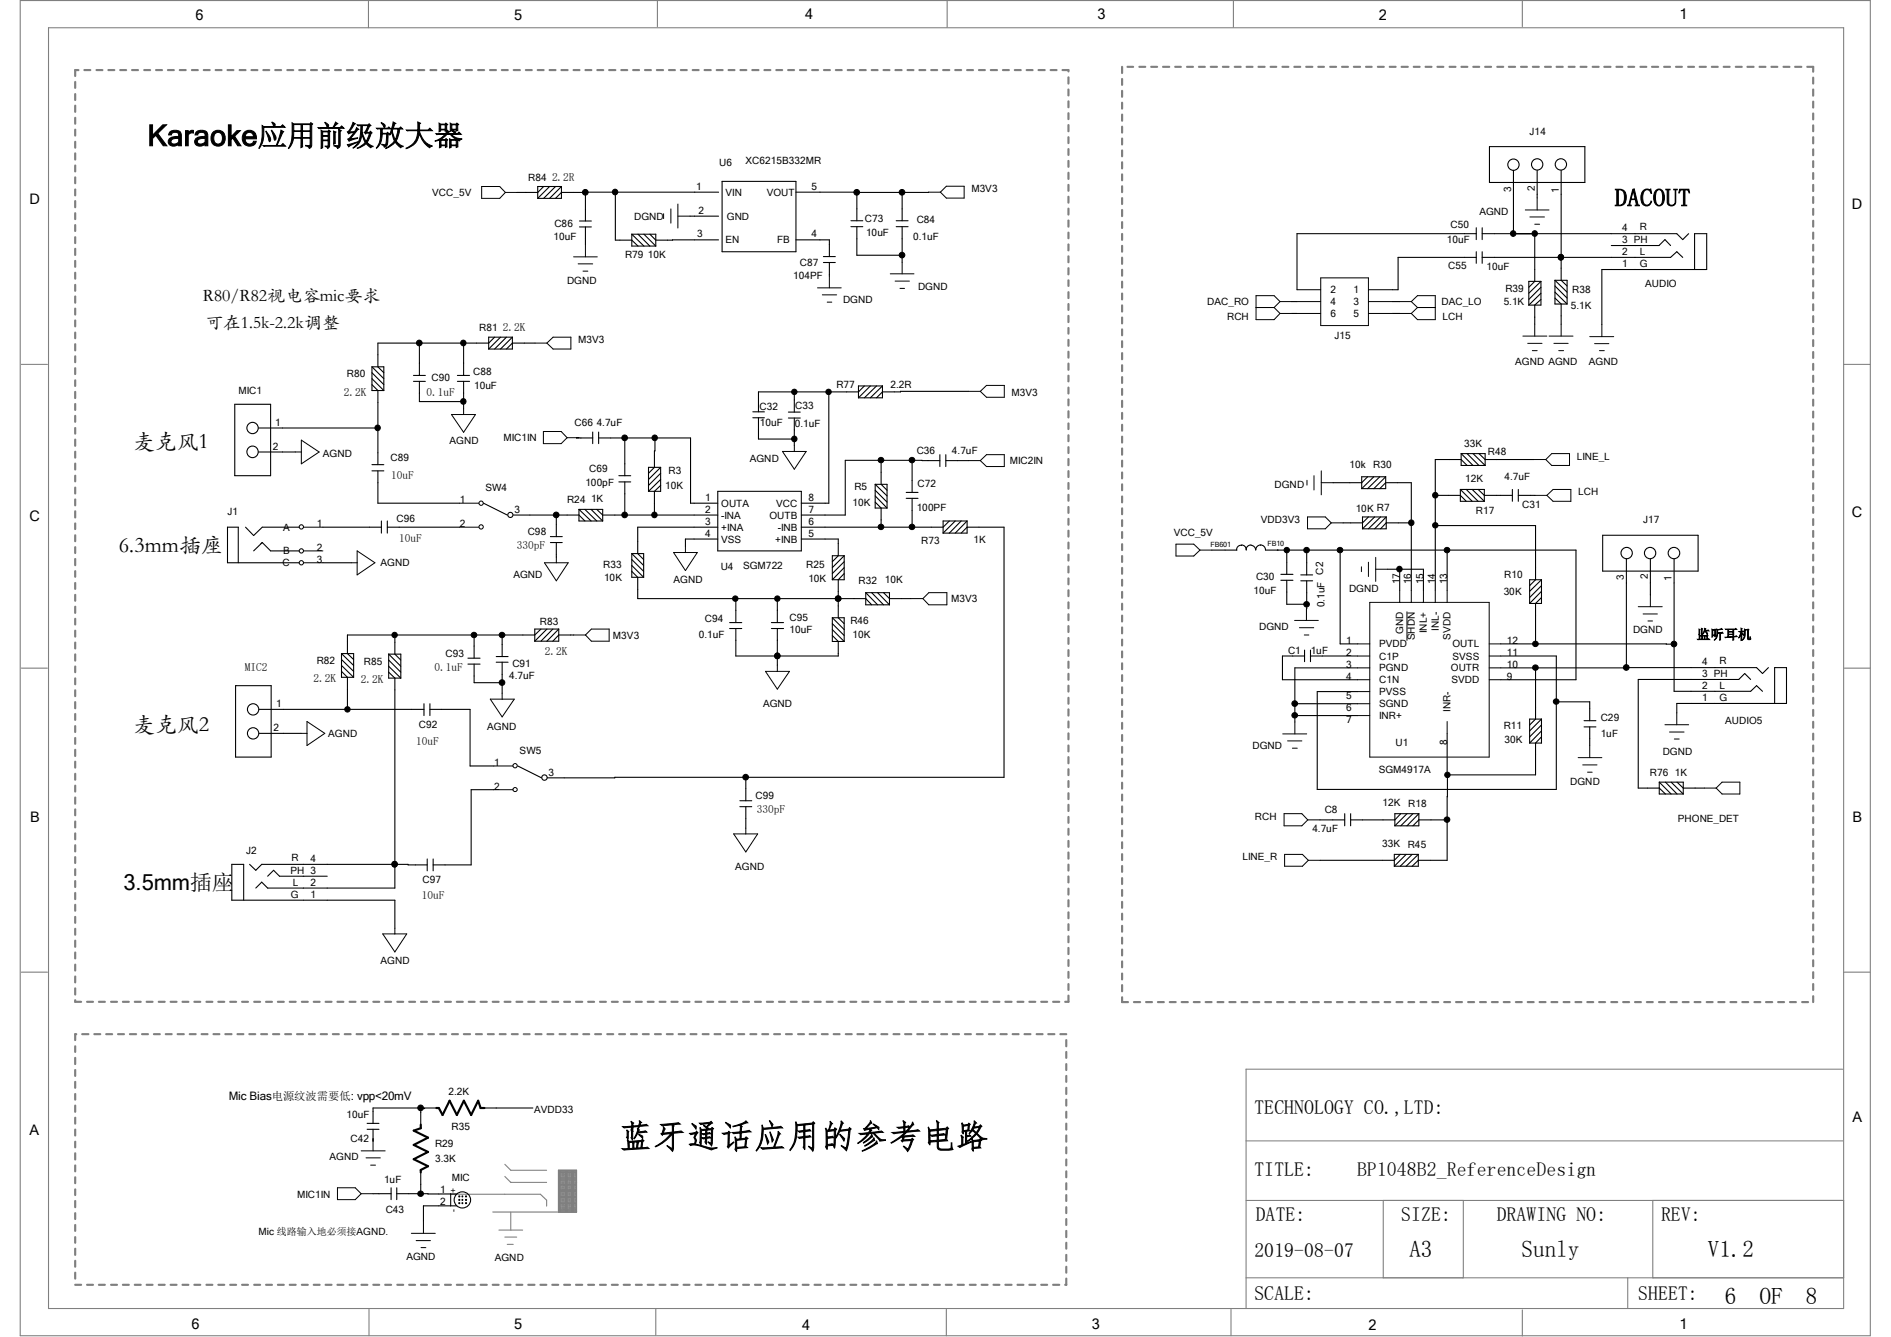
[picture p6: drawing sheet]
<svg xmlns="http://www.w3.org/2000/svg" width="297mm" height="210mm" viewBox="0 0 297 210" stroke-linecap="round" stroke-linejoin="round" font-family="sans-serif">
<defs><g id="words">
<text font-size="5.2" x="97.2" y="180.3">蓝牙通话应用的参考电路</text>
<text font-size="4.6" x="23.2" y="22.9">Karaoke应用前级放大器</text>
<text font-size="3.9" x="253.6" y="32.4">DACOUT</text>
<g font-size="3.6">
<text x="221.4" y="197.5">A3</text>
<text x="239" y="197.5">Sunly</text>
<text x="268.2" y="197.5">V1.2</text>
<text x="270.9" y="204.8">6</text>
<text x="276.3" y="204.8">OF</text>
<text x="283.6" y="204.8">8</text>
</g>
<g font-size="3.5">
<text x="20.7" y="70.4">麦克风1</text>
<text x="18.7" y="86.7">6.3mm插座</text>
<text x="20.8" y="114.8">麦克风2</text>
</g>
<text font-size="3.4" x="19.4" y="139.8">3.5mm插座</text>
<g font-size="3.1">
<text x="197" y="175">TECHNOLOGY CO.,LTD:</text>
<text x="197" y="184.8">TITLE:</text>
<text x="213.1" y="184.8">BP1048B2_ReferenceDesign</text>
<text x="197.2" y="191.7">DATE:</text>
<text x="220.1" y="191.7">SIZE:</text>
<text x="235.1" y="191.7">DRAWING NO:</text>
<text x="260.9" y="191.7">REV:</text>
<text x="197" y="197.5">2019-08-07</text>
<text x="197" y="204.3">SCALE:</text>
<text x="257.3" y="204.3">SHEET:</text>
</g>
<g font-size="2.8">
<text x="31.8" y="47.3">R80/R82视电容mic要求</text>
<text x="32.3" y="51.5">可在1.5k-2.2k调整</text>
</g>
<g font-size="2.3">
<text x="30.7" y="3.1">6</text>
<text x="80.8" y="3.1">5</text>
<text x="126.5" y="3">4</text>
<text x="172.4" y="2.9">3</text>
<text x="216.6" y="3.1">2</text>
<text x="263.8" y="2.9">1</text>
<text x="4.7" y="32.1">D</text>
<text x="290.9" y="32.8">D</text>
<text x="4.6" y="81.8">C</text>
<text x="290.9" y="81.2">C</text>
<text x="4.7" y="129">B</text>
<text x="290.9" y="129">B</text>
<text x="4.7" y="178.3">A</text>
<text x="290.9" y="176.2">A</text>
<text x="30.1" y="208.7">6</text>
<text x="80.8" y="208.7">5</text>
<text x="126" y="208.8">4</text>
<text x="171.5" y="208.7">3</text>
<text x="214.9" y="208.8">2</text>
<text x="263.8" y="208.7">1</text>
</g>
<text font-size="2.1" x="266.5" y="100.4">监听耳机</text>
<g font-size="1.8">
<text x="86.7" y="28.4">2.2R</text>
<text x="79" y="52">2.2K</text>
<text x="54" y="62.1">2.2K</text>
<text x="67" y="62.1">0.1uF</text>
<text x="61.4" y="75.2">10uF</text>
<text x="62.7" y="85.1">10uF</text>
<text x="81.2" y="86.3">330pF</text>
<text x="38.4" y="105.3">MIC2</text>
<text x="49.2" y="107.2">2.2K</text>
<text x="56.7" y="107.3">2.2K</text>
<text x="68.2" y="105.4">0.1uF</text>
<text x="85.6" y="102.9">2.2K</text>
<text x="65.4" y="117">10uF</text>
<text x="118.9" y="127.8">330pF</text>
<text x="66.3" y="141.1">10uF</text>
<text x="35.9" y="172.7">Mic Bias电源纹波需要低: vpp&lt;20mV</text>
</g>
<g font-size="1.6">
<text x="240.2" y="21.2">J14</text>
<text x="83" y="28.4">R84</text>
<text x="109.3" y="29.8">1</text>
<text x="112.9" y="26.1">U6</text>
<text x="117.1" y="25.8">XC6215B332MR</text>
<text x="127.5" y="29.8">5</text>
<text x="241" y="29.9" transform="rotate(-90 241 29.9)">2</text>
<text x="67.9" y="30.9">VCC_5V</text>
<text x="87.1" y="35.7">C86</text>
<text x="99.6" y="34.6">DGND</text>
<text x="109.7" y="33.6">2</text>
<text x="114" y="30.7">VIN</text>
<text x="114.2" y="34.5">GND</text>
<text x="120.4" y="30.7">VOUT</text>
<text x="135.8" y="34.8">C73</text>
<text x="144" y="35.1">C84</text>
<text x="152.6" y="30.2">M3V3</text>
<text x="227.8" y="35.9">C50</text>
<text x="232.4" y="33.7">AGND</text>
<text x="237.3" y="30.1" transform="rotate(-90 237.3 30.1)">3</text>
<text x="244.8" y="30.3" transform="rotate(-90 244.8 30.3)">1</text>
<text x="87" y="37.8">10uF</text>
<text x="98.2" y="40.6">R79</text>
<text x="101.8" y="40.6">10K</text>
<text x="109.5" y="37.3">3</text>
<text x="114" y="38.2">EN</text>
<text x="122" y="38.2">FB</text>
<text x="125.6" y="41.7">C87</text>
<text x="127.5" y="37.3">4</text>
<text x="136" y="37.1">10uF</text>
<text x="143.4" y="37.7">0.1uF</text>
<text x="227.2" y="38.1">10uF</text>
<text x="254.8" y="42">1</text>
<text x="254.8" y="40.1">2</text>
<text x="254.8" y="38.2">3 PH</text>
<text x="254.8" y="36.3">4</text>
<text x="257.6" y="41.9">G</text>
<text x="257.6" y="40.1">L</text>
<text x="257.6" y="36.2">R</text>
<text x="89.1" y="44.7">DGND</text>
<text x="124.6" y="43.9">104PF</text>
<text x="132.4" y="47.7">DGND</text>
<text x="144.2" y="45.5">DGND</text>
<text x="189.6" y="47.9">DAC_RO</text>
<text x="209" y="46.1">2</text>
<text x="209" y="47.9">4</text>
<text x="212.6" y="46.1">1</text>
<text x="212.6" y="47.9">3</text>
<text x="226.4" y="47.9">DAC_LO</text>
<text x="227.5" y="42.2">C55</text>
<text x="233.5" y="42.4">10uF</text>
<text x="236.2" y="48">5.1K</text>
<text x="236.4" y="45.8">R39</text>
<text x="246.9" y="46">R38</text>
<text x="258.4" y="45.1">AUDIO</text>
<text x="75.3" y="52">R81</text>
<text x="90.8" y="53.9">M3V3</text>
<text x="192.7" y="50.2">RCH</text>
<text x="209" y="49.8">6</text>
<text x="209.6" y="53.2">J15</text>
<text x="212.6" y="49.8">5</text>
<text x="226.6" y="50.2">LCH</text>
<text x="246.7" y="48.6">5.1K</text>
<text x="54.5" y="59.3">R80</text>
<text x="67.8" y="59.9">C90</text>
<text x="74.3" y="59">C88</text>
<text x="238" y="57.3">AGND AGND</text>
<text x="249.6" y="57.4">AGND</text>
<text x="37.5" y="61.8">MIC1</text>
<text x="74.5" y="61">10uF</text>
<text x="119.3" y="64.3">C32</text>
<text x="124.9" y="64.3">C33</text>
<text x="131.4" y="60.9">R77</text>
<text x="139.9" y="60.9">2.2R</text>
<text x="158.9" y="62.2">M3V3</text>
<text x="42.8" y="70.6">2</text>
<text x="43.2" y="66.8">1</text>
<text x="50.7" y="71.7">AGND</text>
<text x="70.6" y="69.7">AGND</text>
<text x="79.1" y="69.3">MIC1IN</text>
<text x="90.3" y="66.9">C66</text>
<text x="93.7" y="66.9">4.7uF</text>
<text x="119.3" y="67">10uF</text>
<text x="124.8" y="67.1">0.1uF</text>
<text x="144" y="71.3">C36</text>
<text x="149.5" y="71.3">4.7uF</text>
<text x="230" y="70.3">33K</text>
<text x="233.7" y="71.4">R48</text>
<text x="61.3" y="72.5">C89</text>
<text x="76.2" y="77.2">SW4</text>
<text x="91.9" y="76.4">100pF</text>
<text x="92.5" y="74.2">C69</text>
<text x="104.5" y="76.8">10K</text>
<text x="105" y="74.4">R3</text>
<text x="117.8" y="72.6">AGND</text>
<text x="134.2" y="77">R5</text>
<text x="144.1" y="76.5">C72</text>
<text x="158.6" y="72.9">MIC2IN</text>
<text x="200.2" y="76.6">DGND</text>
<text x="212" y="73.5">10k</text>
<text x="215.7" y="73.4">R30</text>
<text x="230.1" y="75.7">12K</text>
<text x="236.3" y="75.4">4.7uF</text>
<text x="247.6" y="72.2">LINE_L</text>
<text x="247.9" y="77.8">LCH</text>
<text x="35.7" y="80.9">J1</text>
<text x="44.4" y="83.4">A</text>
<text x="49.8" y="82.8">1</text>
<text x="62.3" y="81.9">C96</text>
<text x="72.2" y="79">1</text>
<text x="72.2" y="82.8">2</text>
<text x="80.8" y="80.6">3</text>
<text x="89.1" y="79">R24</text>
<text x="92.8" y="78.9">1K</text>
<text x="110.7" y="78.7">1</text>
<text x="110.7" y="80.6">2</text>
<text x="110.7" y="82.4">3</text>
<text x="113.3" y="79.6">OUTA</text>
<text x="113.3" y="81.4">-INA</text>
<text x="113.3" y="83.4">+INA</text>
<text x="120.9" y="81.4">OUTB</text>
<text x="121.9" y="79.6">VCC</text>
<text x="122.2" y="83.4">-INB</text>
<text x="127" y="82.4">6</text>
<text x="127" y="80.6">7</text>
<text x="127" y="78.7">8</text>
<text x="133.9" y="79.4">10K</text>
<text x="144" y="80.3">100PF</text>
<text x="198" y="82.1">VDD3V3</text>
<text x="212.9" y="80.3">10K R7</text>
<text x="231.8" y="80.7">R17</text>
<text x="239.1" y="79.8">C31</text>
<text x="258.1" y="82.2">J17</text>
<text x="44.4" y="88.9">C</text>
<text x="44.4" y="87.1">B</text>
<text x="49.8" y="86.5">2</text>
<text x="49.8" y="88.4">3</text>
<text x="59.8" y="88.9">AGND</text>
<text x="82.9" y="84">C98</text>
<text x="94.7" y="89.2">R33</text>
<text x="110.7" y="84.3">4</text>
<text x="113.2" y="89.5">U4</text>
<text x="113.3" y="85.2">VSS</text>
<text x="116.7" y="89.4">SGM722</text>
<text x="121.7" y="85.2">+INB</text>
<text x="126.6" y="89.2">R25</text>
<text x="127" y="84.3">5</text>
<text x="144.7" y="85.4">R73</text>
<text x="152.9" y="85.3">1K</text>
<text x="184.4" y="84.2">VCC_5V</text>
<text x="80.6" y="90.8">AGND</text>
<text x="94.9" y="91.3">10K</text>
<text x="105.8" y="91.5">AGND</text>
<text x="127" y="91.4">10K</text>
<text x="134.8" y="91.8">R32</text>
<text x="139" y="91.6">10K</text>
<text x="149.4" y="94.6">M3V3</text>
<text x="196.9" y="93.3">10uF</text>
<text x="197.3" y="91.1">C30</text>
<text x="208" y="95.4" transform="rotate(-90 208 95.4)">0.1uF C2</text>
<text x="211.9" y="93">DGND</text>
<text x="219.8" y="91.8" transform="rotate(-90 219.8 91.8)">17</text>
<text x="221.7" y="91.8" transform="rotate(-90 221.7 91.8)">16</text>
<text x="223.6" y="91.8" transform="rotate(-90 223.6 91.8)">15</text>
<text x="225.4" y="91.8" transform="rotate(-90 225.4 91.8)">14</text>
<text x="227.3" y="91.8" transform="rotate(-90 227.3 91.8)">13</text>
<text x="236.2" y="93.4">30K</text>
<text x="236.3" y="90.8">R10</text>
<text x="255.1" y="91.1" transform="rotate(-90 255.1 91.1)">3</text>
<text x="258.8" y="90.9" transform="rotate(-90 258.8 90.9)">2</text>
<text x="262.5" y="91.3" transform="rotate(-90 262.5 91.3)">1</text>
<text x="84.8" y="98.2">R83</text>
<text x="96.3" y="100.4">M3V3</text>
<text x="109.8" y="100.2">0.1uF</text>
<text x="110.7" y="97.6">C94</text>
<text x="124" y="97.6">C95</text>
<text x="124" y="99.5">10uF</text>
<text x="133.6" y="98">R46</text>
<text x="133.9" y="100.2">10K</text>
<text x="197.8" y="99">DGND</text>
<text x="211.5" y="101.1">1</text>
<text x="216.6" y="101.7">PVDD</text>
<text x="220.4" y="99.6" transform="rotate(-90 220.4 99.6)">GND</text>
<text x="222.2" y="100.6" transform="rotate(-90 222.2 100.6)">SHDN</text>
<text x="224.1" y="99.5" transform="rotate(-90 224.1 99.5)">INL+</text>
<text x="226" y="99.1" transform="rotate(-90 226 99.1)">INL-</text>
<text x="227.8" y="100.5" transform="rotate(-90 227.8 100.5)">SVDD</text>
<text x="228.1" y="101.7">OUTL</text>
<text x="236.7" y="101.1">12</text>
<text x="256.5" y="99.4">DGND</text>
<text x="49.7" y="104.3">R82</text>
<text x="57.2" y="104.4">R85</text>
<text x="70" y="103.1">C93</text>
<text x="80" y="106.7">4.7uF</text>
<text x="80.5" y="104.8">C91</text>
<text x="202.3" y="102.7">C1</text>
<text x="205.9" y="102.7">1uF</text>
<text x="211.5" y="103">2</text>
<text x="211.5" y="104.9">3</text>
<text x="211.5" y="106.8">4</text>
<text x="216.6" y="103.6">C1P</text>
<text x="216.6" y="105.5">PGND</text>
<text x="216.6" y="107.3">C1N</text>
<text x="227.9" y="105.5">OUTR</text>
<text x="228" y="107.3">SVDD</text>
<text x="228.1" y="103.6">SVSS</text>
<text x="236.7" y="106.8">9</text>
<text x="236.7" y="104.9">10</text>
<text x="236.7" y="103">11</text>
<text x="267.3" y="106.3">3 PH</text>
<text x="267.3" y="104.5">4</text>
<text x="270.1" y="104.3">R</text>
<text x="43.3" y="111.1">1</text>
<text x="119.8" y="111">AGND</text>
<text x="211.5" y="109.8">5</text>
<text x="211.5" y="111.7">6</text>
<text x="211.5" y="113.5">7</text>
<text x="216.6" y="109.2">PVSS</text>
<text x="216.6" y="111.1">SGND</text>
<text x="216.6" y="112.9">INR+</text>
<text x="227.8" y="111.8" transform="rotate(-90 227.8 111.8)">INR-</text>
<text x="251.4" y="113.2">C29</text>
<text x="267.3" y="110.1">1</text>
<text x="267.3" y="108.2">2</text>
<text x="270.1" y="110.1">G</text>
<text x="270.1" y="108.2">L</text>
<text x="271" y="113.7">AUDIO5</text>
<text x="43" y="114.8">2</text>
<text x="51.6" y="115.7">AGND</text>
<text x="65.8" y="114.4">C92</text>
<text x="76.5" y="114.7">AGND</text>
<text x="81.6" y="118.4">SW5</text>
<text x="196.7" y="117.6">DGND</text>
<text x="219.2" y="117.1">U1</text>
<text x="227.3" y="117" transform="rotate(-90 227.3 117)">8</text>
<text x="236.2" y="114.5">R11</text>
<text x="236.3" y="116.8">30K</text>
<text x="251.4" y="115.8">1uF</text>
<text x="261.2" y="118.5">DGND</text>
<text x="77.6" y="120.3">1</text>
<text x="77.6" y="124">2</text>
<text x="86.1" y="121.9">3</text>
<text x="118.7" y="125.5">C99</text>
<text x="216.5" y="121.4">SGM4917A</text>
<text x="246.6" y="123.2">DGND</text>
<text x="259.1" y="121.9">R76</text>
<text x="263.1" y="121.9">1K</text>
<text x="197.1" y="128.8">RCH</text>
<text x="206.1" y="130.6">4.7uF</text>
<text x="208.1" y="127.8">C8</text>
<text x="217.1" y="126.7">12K</text>
<text x="221.2" y="126.8">R18</text>
<text x="263.5" y="129.1">PHONE_DET</text>
<text x="38.6" y="134.2">J2</text>
<text x="45.6" y="137.2">PH 3</text>
<text x="45.8" y="135.2">R</text>
<text x="48.8" y="135.4">4</text>
<text x="115.5" y="136.7">AGND</text>
<text x="195.2" y="135.1">LINE_R</text>
<text x="217.1" y="133.1">33K</text>
<text x="221.1" y="133.3">R45</text>
<text x="45.7" y="141">G</text>
<text x="46" y="139.1">L</text>
<text x="48.8" y="141">1</text>
<text x="48.8" y="139.1">2</text>
<text x="66.4" y="138.8">C97</text>
<text x="59.8" y="151.4">AGND</text>
<text x="70.4" y="172">2.2K</text>
<text x="54.4" y="175.6">10uF</text>
<text x="55.1" y="179.3">C42</text>
<text x="70.9" y="177.5">R35</text>
<text x="83.9" y="174.8">AVDD33</text>
<text x="51.8" y="182.2">AGND</text>
<text x="60.3" y="185.8">1uF</text>
<text x="68.3" y="180.1">R29</text>
<text x="68.4" y="182.5">3.3K</text>
<text x="71" y="185.4">MIC</text>
<text x="46.7" y="188.2">MIC1IN</text>
<text x="60.6" y="190.5">C43</text>
<text x="69.1" y="187.4">1</text>
<text x="69.1" y="189.2">2</text>
<text x="40.6" y="194">Mic 线路输入地必须接AGND.</text>
<text x="63.8" y="197.9">AGND</text>
<text x="77.7" y="198.1">AGND</text>
</g>
<g font-size="1.3">
<text x="71.6" y="190.4" transform="rotate(-90 71.6 190.4)">-</text>
<text x="71.6" y="187.4" transform="rotate(-90 71.6 187.4)">+</text>
</g>
<g font-size="1.1">
<text x="190.1" y="85.9">FB601</text>
<text x="199.1" y="85.8">FB10</text>
</g>
</g></defs>
<g fill="none" stroke="#7f7f7f" stroke-width=".17">
<path d="M3.2 .1h290.6v209.7h-290.6zM7.6 4.4h282v201.1h-282zM57.9 .2v4.2M103.3 .1v4.1M148.8 .1v4.2M193.7 .1v4.2M239.1 .1v4.1M3.3 57.2h4.2M289.6 57.2h4.1M3.3 104.9h4.2M289.6 104.9h4.2M3.3 152.7h4.2"/>
<path d="M289.6 152.7h4.1M195.7 179.2h93.7M289.4 167.9h-93.7v37.5M70.8 187.6h14.1l1 .9v.9M77.4 190.4h13.2v-6.6h-2.9v6.6M78.4 193.2h3.7M79.3 182.9l.9 .9h5.7M79.3 184.8l.9 .9h5.7M79.3 194.3h1.9M79.7 195.5h.9M80.2 190.4v2.8M87.7 190.2h2.9"/>
<path d="M87.7 190h2.9M87.7 189.8h2.9M87.7 189.6h2.9M87.7 189.4h2.9M87.7 189.2h2.9M87.7 189h2.9M87.7 188.8h2.9M87.7 188.6h2.9M87.7 188.5h2.9M87.7 188.3h2.9M87.7 188.1h2.9M87.7 187.9h2.9"/>
<path d="M87.7 187.7h2.9M87.7 187.5h2.9M87.7 187.4h2.9M87.7 187.2h2.9M87.7 187h2.9M87.7 186.8h2.9M87.7 186.6h2.9M87.7 186.4h2.9M87.7 186.2h2.9M87.7 186.1h2.9M87.7 185.8h2.9M87.7 185.7h2.9"/>
<path d="M87.7 185.5h2.9M87.7 185.3h2.9M87.7 185.1h2.9M87.7 184.9h2.9M87.7 184.7h2.9M87.7 184.5h2.9M87.7 184.4h2.9M87.7 184.1h2.9M87.7 184h2.9M87.9 183.8v6.6M88.1 183.8v6.6M88.3 183.8v6.6"/>
<path d="M88.4 183.8v6.6M88.6 183.8v6.6M88.8 183.8v6.6M89 183.8v6.6M89.2 183.8v6.6M89.4 183.8v6.6M89.5 183.8v6.6M89.7 183.8v6.6M89.9 183.8v6.6M90.1 183.8v6.6M90.3 183.8v6.6M90.5 183.8v6.6"/>
<path d="M195.7 188.6h93.9M217.3 188.6v12.1M229.8 188.6v12.1M259.6 188.6v12.1M58 205.7v4.1M103 205.6v4.1M148.6 205.7v4.1M193.3 205.7v4.1M195.7 200.7h93.9M239.1 205.7v4.1M255.7 200.7v4.7"/>
</g>
<g fill="none" stroke="#7f7f7f" stroke-width=".34">
<path d="M11.8 12.9v.9M11.8 14.8v.9M11.8 16.6v1M11.8 18.5v.9M12.3 11h-.5v.9M13.3 11h.9M15.2 11h.9M17 11h.9M18.9 11h.9M20.7 11h1M22.6 11h1M24.5 11h.9"/>
<path d="M26.4 11h.9M28.2 11h1M30.1 11h1M32 11h.9M33.9 11h.9M35.7 11h1M37.6 11h1M39.5 11h.9M41.4 11h.9M43.2 11h1M45.1 11h1M47 11h.9"/>
<path d="M48.9 11h.9M50.7 11h.9M52.6 11h1M54.5 11h.9M56.3 11h1M58.2 11h.9M60.1 11h.9M62 11h.9M63.8 11h1M65.7 11h.9M67.6 11h.9M69.5 11h.9"/>
<path d="M71.3 11h1M73.2 11h.9M75.1 11h.9M77 11h.9M78.8 11h1M80.7 11h1M82.6 11h.9M84.5 11h.9M86.3 11h.9M88.2 11h1M90.1 11h.9M91.9 11h1"/>
<path d="M93.8 11h.9M95.7 11h.9M97.6 11h.9M99.4 11h1M101.3 11h.9M103.2 11h.9M105.1 11h.9M106.9 11h1M108.8 11h.9M110.7 11h.9M112.6 11h.9M114.4 11h1"/>
<path d="M116.3 11h.9M118.2 11h.9M120.1 11h.9M121.9 11h1M123.8 11h.9M125.6 11h1M127.6 11h.9M129.4 11h.9M131.3 11h.9M133.1 11h1M135 11h1M136.9 11h.9"/>
<path d="M138.8 11h.9M140.6 11h1M142.5 11h1M144.4 11h.9M146.3 11h.9M148.1 11h1M150 11h1M151.9 11h.9M153.8 11h.9M155.6 11h1M157.5 11h1M159.4 11h.9"/>
<path d="M161.2 11h1M163.1 11h1M165 11h.9M166.9 11h.9v.2M167.8 12.1v1M167.8 14.1v.9M167.8 15.9v.9M167.8 17.8v.9M167.8 19.6v1M176.2 10.5v1M176.2 12.4v.9M176.2 14.3v.9"/>
<path d="M176.2 16.1v1M176.2 18v1M176.2 19.9v.9M177.1 10.5h.9M178.9 10.5h1M180.8 10.5h.9M182.7 10.5h.9M184.6 10.5h.9M186.4 10.5h1M188.3 10.5h.9M190.2 10.5h.9M192.1 10.5h.9"/>
<path d="M193.9 10.5h1M195.8 10.5h.9M197.7 10.5h.9M199.6 10.5h.8M201.4 10.5h1M203.3 10.5h.9M205.1 10.5h1M207.1 10.5h.8M208.9 10.5h.9M210.8 10.5h.9M212.6 10.5h1M214.5 10.5h.9"/>
<path d="M216.4 10.5h.9M218.3 10.5h.9M220.1 10.5h1M222 10.5h1M223.9 10.5h.9M225.8 10.5h.9M227.7 10.5h.9M229.5 10.5h1M231.4 10.5h.9M233.3 10.5h.9M235.2 10.5h.9M237 10.5h1"/>
<path d="M238.9 10.5h.9M240.7 10.5h1M242.7 10.5h.9M244.5 10.5h.9M246.4 10.5h.9M248.2 10.5h1M250.1 10.5h1M252 10.5h.9M253.9 10.5h.9M255.7 10.5h1M257.6 10.5h1M259.5 10.5h.9"/>
<path d="M261.4 10.5h.9M263.2 10.5h1M265.1 10.5h1M267 10.5h.9M268.9 10.5h.9M270.7 10.5h1M272.6 10.5h1M274.4 10.5h1M276.4 10.5h.9M278.2 10.5h.9M280.1 10.5h1M281.9 10.5h1"/>
<path d="M283.8 10.5h1v.8M284.8 12.2v.9M284.8 14.1v.9M284.8 16v.9M284.8 17.8v1M284.8 19.7v.9M11.8 20.4v.9M11.8 22.3v.9M11.8 24.1v1M11.8 26v.9M11.8 27.9v.9M11.8 29.8v.9"/>
<path d="M11.8 31.6v1M11.8 33.5v.9M11.8 35.3v1M11.8 37.3v.9M11.8 39.1v.9M167.8 21.5v1M167.8 23.4v.9M167.8 25.3v.9M167.8 27.1v1M167.8 29v1M167.8 30.9v.9M167.8 32.8v.9"/>
<path d="M167.8 34.6v1M167.8 36.5v.9M167.8 38.4v.9M176.2 21.8v.9M176.2 23.6v1M176.2 25.5v1M176.2 27.4v.9M176.2 29.3v.9M176.2 31.1v.9M176.2 33v1M176.2 34.9v.9M176.2 36.7v1"/>
<path d="M176.2 38.6v.9M284.8 21.5v1M284.8 23.5v.9M284.8 25.3v.9M284.8 27.2v.9M284.8 29v1M284.8 30.9v1M284.8 32.8v.9M284.8 34.7v.9M284.8 36.5v1M284.8 38.4v1M11.8 41v.9"/>
<path d="M11.8 42.8v1M11.8 44.7v1M11.8 46.6v.9M11.8 48.5v.9M11.8 50.3v1M11.8 52.2v.9M11.8 54.1v.9M11.8 56v.9M11.8 57.8v1M11.8 59.7v.9M167.8 40.3v.9M167.8 42.1v1"/>
<path d="M167.8 44v.9M167.8 45.9v.9M167.8 47.8v.9M167.8 49.6v1M167.8 51.5v.9M167.8 53.4v.9M167.8 55.2v1M167.8 57.1v1M167.8 59v.9M176.2 40.5v.9M176.2 42.4v.9M176.2 44.2v1"/>
<path d="M176.2 46.1v.9M176.2 48v.9M176.2 49.9v.9M176.2 51.7v1M176.2 53.6v.9M176.2 55.5v.9M176.2 57.4v.9M176.2 59.2v1M284.8 40.3v.9M284.8 42.2v.9M284.8 44v1M284.8 45.9v1"/>
<path d="M284.8 47.8v.9M284.8 49.7v.9M284.8 51.5v1M284.8 53.4v1M284.8 55.3v.9M284.8 57.1v1M284.8 59v1M11.8 61.6v.9M11.8 63.5v.9M11.8 65.3v1M11.8 67.2v.9M11.8 69v1"/>
<path d="M11.8 71v.9M11.8 72.8v.9M11.8 74.7v.9M11.8 76.6v.9M11.8 78.4v1M167.8 60.9v.9M167.8 62.7v1M167.8 64.6v1M167.8 66.5v.9M167.8 68.4v.9M167.8 70.2v1M167.8 72.1v1"/>
<path d="M167.8 74v.9M167.8 75.9v.9M167.8 77.7v1M167.8 79.6v1M176.2 61.1v.9M176.2 62.9v1M176.2 64.9v.9M176.2 66.7v.9M176.2 68.6v.9M176.2 70.4v1M176.2 72.3v1M176.2 74.2v.9"/>
<path d="M176.2 76.1v.9M176.2 78v.9M176.2 79.8v1M284.8 60.9v.9M284.8 62.8v.9M284.8 64.6v1M284.8 66.5v1M284.8 68.4v.9M284.8 70.3v.9M284.8 72.1v1M284.8 74v1M284.8 75.9v.9"/>
<path d="M284.8 77.8v.9M284.8 79.6v1M11.8 80.3v1M11.8 82.2v.9M11.8 84.1v.9M11.8 85.9v1M11.8 87.8v1M11.8 89.7v.9M11.8 91.6v.9M11.8 93.4v1M11.8 95.3v1M11.8 97.2v.9"/>
<path d="M11.8 99.1v.9M167.8 81.5v.9M167.8 83.4v.9M167.8 85.2v.9M167.8 87.1v1M167.8 89v.9M167.8 90.8v1M167.8 92.7v.9M167.8 94.6v.9M167.8 96.5v.9M167.8 98.3v1M176.2 81.7v.9"/>
<path d="M176.2 83.6v.9M176.2 85.5v.9M176.2 87.3v1M176.2 89.2v.9M176.2 91.1v.9M176.2 93v.9M176.2 94.8v1M176.2 96.7v.9M176.2 98.6v.9M284.8 81.5v1M284.8 83.4v.9M284.8 85.3v.9"/>
<path d="M284.8 87.1v1M284.8 89v1M284.8 90.9v.9M284.8 92.8v.9M284.8 94.6v.9M284.8 96.5v1M284.8 98.4v.9M11.8 100.9v1M11.8 102.8v1M11.8 104.7v.9M11.8 106.6v.9M11.8 108.4v.9"/>
<path d="M11.8 110.3v1M11.8 112.1v1M11.8 114v1M11.8 115.9v.9M11.8 117.8v.9M11.8 119.6v1M167.8 100.2v.9M167.8 102.1v.9M167.8 103.9v1M167.8 105.8v1M167.8 107.7v.9M167.8 109.6v.9"/>
<path d="M167.8 111.4v1M167.8 113.3v1M167.8 115.2v.9M167.8 117.1v.9M167.8 118.9v1M176.2 100.5v.9M176.2 102.3v1M176.2 104.2v.9M176.2 106v1M176.2 107.9v1M176.2 109.8v.9M176.2 111.7v.9"/>
<path d="M176.2 113.5v1M176.2 115.4v1M176.2 117.3v.9M176.2 119.2v.9M284.8 100.2v1M284.8 102.1v.9M284.8 104v.9M284.8 105.9v.9M284.8 107.7v1M284.8 109.6v.9M284.8 111.5v.9M284.8 113.4v.9"/>
<path d="M284.8 115.2v1M284.8 117.1v.9M284.8 119v.9M11.8 121.5v1M11.8 123.4v.9M11.8 125.3v.9M11.8 127.1v1M11.8 129v1M11.8 130.9v.9M11.8 132.8v.9M11.8 134.6v1M11.8 136.5v1"/>
<path d="M11.8 138.4v.9M167.8 120.8v1M167.8 122.7v.9M167.8 124.6v.9M167.8 126.4v1M167.8 128.3v.9M167.8 130.2v.9M167.8 132.1v.9M167.8 133.9v1M167.8 135.8v.9M167.8 137.7v.9M167.8 139.6v.9"/>
<path d="M176.2 121v1M176.2 122.9v1M176.2 124.8v.9M176.2 126.7v.9M176.2 128.5v1M176.2 130.4v1M176.2 132.3v.9M176.2 134.2v.9M176.2 136v.9M176.2 137.9v1M176.2 139.8v.9M284.8 120.9v.9"/>
<path d="M284.8 122.7v1M284.8 124.6v.9M284.8 126.5v.9M284.8 128.4v.9M284.8 130.2v.9M284.8 132.1v.9M284.8 134v.9M284.8 135.8v1M284.8 137.7v.9M284.8 139.6v.9M11.8 140.3v.9M11.8 142.1v.9"/>
<path d="M11.8 144v.9M11.8 145.9v.9M11.8 147.7v1M11.8 149.6v.9M11.8 151.5v.9M11.8 153.4v.9M11.8 155.2v1M11.8 157.1v.3h.9M13.7 157.4h.9M15.5 157.4h1M17.4 157.4h1M19.3 157.4h.9"/>
<path d="M21.2 157.4h.9M23 157.4h1M24.9 157.4h1M26.8 157.4h.9M28.7 157.4h.9M30.5 157.4h1M32.4 157.4h1M34.3 157.4h.9M36.2 157.4h.9M38 157.4h.9M39.9 157.4h1M41.8 157.4h.9"/>
<path d="M43.6 157.4h1M45.5 157.4h.9M47.4 157.4h.9M49.3 157.4h.9M51.1 157.4h1M53 157.4h.9M54.9 157.4h.9M56.8 157.4h.9M58.6 157.4h1M60.5 157.4h.9M62.4 157.4h.9M64.3 157.4h.9"/>
<path d="M66.1 157.4h1M68 157.4h.9M69.9 157.4h.9M71.8 157.4h.9M73.6 157.4h.9M75.5 157.4h1M77.4 157.4h.9M79.2 157.4h1M81.1 157.4h.9M83 157.4h.9M84.9 157.4h.9M86.7 157.4h1"/>
<path d="M88.6 157.4h.9M90.5 157.4h.9M92.4 157.4h.9M94.2 157.4h1M96.1 157.4h.9M98 157.4h.9M99.9 157.4h.9M101.7 157.4h1M103.6 157.4h.9M105.5 157.4h.9M107.4 157.4h.9M109.2 157.4h1"/>
<path d="M111.1 157.4h.9M112.9 157.4h1M114.9 157.4h.9M116.7 157.4h.9M118.6 157.4h.9M120.4 157.4h1M122.3 157.4h1M124.2 157.4h.9M126.1 157.4h.9M127.9 157.4h1M129.8 157.4h1M131.7 157.4h.9"/>
<path d="M133.6 157.4h.9M135.4 157.4h1M137.3 157.4h1M139.2 157.4h.9M141.1 157.4h.9M142.9 157.4h1M144.8 157.4h1M146.7 157.4h.9M148.5 157.4h1M150.4 157.4h1M152.3 157.4h.9M154.2 157.4h.9"/>
<path d="M156 157.4h1M157.9 157.4h1M159.8 157.4h.9M161.7 157.4h.9M163.5 157.4h1M165.4 157.4h1M167.8 156.4v1h-.5M167.8 141.4v1M167.8 143.3v.9M167.8 145.2v.9M167.8 147.1v.9M167.8 148.9v1"/>
<path d="M167.8 150.8v.9M167.8 152.7v.9M167.8 154.6v.9M176.2 141.6v1M176.2 143.5v.9M176.2 145.4v.9M176.2 147.3v.9M176.2 149.1v1M176.2 151v.9M176.2 152.9v.9M176.2 154.7v1M176.2 156.6v.8h1"/>
<path d="M178.1 157.4h1M180 157.4h.9M181.9 157.4h.9M183.7 157.4h1M185.6 157.4h1M187.5 157.4h.9M189.4 157.4h.9M191.2 157.4h1M193.1 157.4h1M195 157.4h.9M196.8 157.4h1M198.7 157.4h.9"/>
<path d="M200.6 157.4h.9M202.5 157.4h.9M204.3 157.4h1M206.2 157.4h.9M208.1 157.4h.9M210 157.4h.9M211.8 157.4h1M213.7 157.4h.9M215.6 157.4h.9M217.5 157.4h.9M219.3 157.4h1M221.2 157.4h.9"/>
<path d="M223.1 157.4h.9M225 157.4h.9M226.8 157.4h1M228.7 157.4h.9M230.6 157.4h.9M232.5 157.4h.9M234.3 157.4h.9M236.2 157.4h.9M238.1 157.4h.9M239.9 157.4h1M241.8 157.4h.9M243.7 157.4h.9"/>
<path d="M245.6 157.4h.9M247.4 157.4h1M249.3 157.4h.9M251.2 157.4h.9M253.1 157.4h.9M254.9 157.4h1M256.8 157.4h.9M258.7 157.4h.9M260.6 157.4h.9M262.4 157.4h1M264.3 157.4h.9M266.1 157.4h1"/>
<path d="M268.1 157.4h.9M269.9 157.4h.9M271.8 157.4h.9M273.6 157.4h1M275.5 157.4h1M277.4 157.4h.9M279.3 157.4h.9M281.1 157.4h1M283 157.4h1M284.8 141.5v.9M284.8 143.3v1M284.8 145.2v.9"/>
<path d="M284.8 147.1v.9M284.8 149v.9M284.8 150.8v1M284.8 152.7v.9M284.8 154.6v.9M284.8 156.5v.9M11.8 164.3v.9M11.8 166.2v.9M11.8 168.1v.9M11.8 169.9v1M11.8 171.8v.9M11.8 173.7v.9"/>
<path d="M11.8 175.6v.9M11.8 177.4v1M11.8 179.3v.9M12 162.4h-.2v1M12.9 162.4h1M14.8 162.4h.9M16.7 162.4h.9M18.5 162.4h1M20.4 162.4h1M22.3 162.4h.9M24.2 162.4h.9M26 162.4h1"/>
<path d="M27.9 162.4h1M29.8 162.4h.9M31.7 162.4h.9M33.5 162.4h1M35.4 162.4h1M37.3 162.4h.9M39.2 162.4h.9M41 162.4h1M42.9 162.4h1M44.8 162.4h.9M46.7 162.4h.9M48.5 162.4h.9"/>
<path d="M50.4 162.4h1M52.3 162.4h.9M54.1 162.4h1M56 162.4h.9M57.9 162.4h.9M59.8 162.4h.9M61.6 162.4h1M63.5 162.4h.9M65.4 162.4h.9M67.3 162.4h.9M69.1 162.4h1M71 162.4h.9"/>
<path d="M72.9 162.4h.9M74.8 162.4h.9M76.6 162.4h1M78.5 162.4h.9M80.4 162.4h.9M82.3 162.4h.9M84.1 162.4h.9M86 162.4h.9M87.9 162.4h.9M89.7 162.4h1M91.6 162.4h.9M93.5 162.4h.9"/>
<path d="M95.4 162.4h.9M97.2 162.4h1M99.1 162.4h.9M101 162.4h.9M102.9 162.4h.9M104.7 162.4h1M106.6 162.4h.9M108.5 162.4h.9M110.4 162.4h.9M112.2 162.4h1M114.1 162.4h.9M116 162.4h.9"/>
<path d="M117.9 162.4h.9M119.7 162.4h.9M121.6 162.4h.9M123.4 162.4h1M125.3 162.4h1M127.2 162.4h.9M129.1 162.4h.9M130.9 162.4h1M132.8 162.4h1M134.7 162.4h.9M136.6 162.4h.9M138.4 162.4h1"/>
<path d="M140.3 162.4h1M142.2 162.4h.9M144.1 162.4h.9M145.9 162.4h1M147.8 162.4h1M149.6 162.4h1M151.6 162.4h.9M153.4 162.4h.9M155.3 162.4h1M157.1 162.4h1M159 162.4h1M160.9 162.4h.9"/>
<path d="M162.8 162.4h.9M164.6 162.4h1M166.5 162.4h1M167.5 163.4v.9M167.5 165.2v1M167.5 167.1v1M167.5 169v.9M167.5 170.9v.9M167.5 172.7v1M167.5 174.6v1M167.5 176.5v.9M167.5 178.4v.9"/>
<path d="M11.8 181.1v1M11.8 183v1M11.8 184.9v.9M11.8 186.8v.9M11.8 188.6v1M11.8 190.5v1M11.8 192.4v.9M11.8 194.3v.9M11.8 196.1v1M11.8 198v1M11.8 199.9v.9M167.5 180.2v.9"/>
<path d="M167.5 182.1v.9M167.5 184v.9M167.5 185.8v1M167.5 187.7v.9M167.5 189.6v.9M167.5 191.5v.9M167.5 193.3v1M167.5 195.2v.9M167.5 197.1v.9M167.5 199v.9M11.8 201.8h.9M13.7 201.8h.9"/>
<path d="M15.5 201.8h1M17.4 201.8h1M19.3 201.8h.9M21.2 201.8h.9M23 201.8h1M24.9 201.8h1M26.8 201.8h.9M28.7 201.8h.9M30.5 201.8h1M32.4 201.8h1M34.3 201.8h.9M36.2 201.8h.9"/>
<path d="M38 201.8h.9M39.9 201.8h1M41.8 201.8h.9M43.6 201.8h1M45.5 201.8h.9M47.4 201.8h.9M49.3 201.8h.9M51.1 201.8h1M53 201.8h.9M54.9 201.8h.9M56.8 201.8h.9M58.6 201.8h1"/>
<path d="M60.5 201.8h.9M62.4 201.8h.9M64.3 201.8h.9M66.1 201.8h1M68 201.8h.9M69.9 201.8h.9M71.8 201.8h.9M73.6 201.8h.9M75.5 201.8h1M77.4 201.8h.9M79.2 201.8h1M81.1 201.8h.9"/>
<path d="M83 201.8h.9M84.9 201.8h.9M86.7 201.8h1M88.6 201.8h.9M90.5 201.8h.9M92.4 201.8h.9M94.2 201.8h1M96.1 201.8h.9M98 201.8h.9M99.9 201.8h.9M101.7 201.8h1M103.6 201.8h.9"/>
<path d="M105.5 201.8h.9M107.4 201.8h.9M109.2 201.8h1M111.1 201.8h.9M112.9 201.8h1M114.9 201.8h.9M116.7 201.8h.9M118.6 201.8h.9M120.4 201.8h1M122.3 201.8h1M124.2 201.8h.9M126.1 201.8h.9"/>
<path d="M127.9 201.8h1M129.8 201.8h1M131.7 201.8h.9M133.6 201.8h.9M135.4 201.8h1M137.3 201.8h1M139.2 201.8h.9M141.1 201.8h.9M142.9 201.8h1M144.8 201.8h1M146.7 201.8h.9M148.5 201.8h1"/>
<path d="M150.4 201.8h1M152.3 201.8h.9M154.2 201.8h.9M156 201.8h1M157.9 201.8h1M159.8 201.8h.9M161.7 201.8h.9M163.5 201.8h1M165.4 201.8h1M167.5 200.8v1h-.2"/>
</g>
<g fill="none" stroke="#000" stroke-width=".17">
<path d="M85.4 29.3l-.9 .9h-3.2M86.3 29.3l-1.8 1.9M87.2 29.3l-1.8 1.9M88.2 29.3h-3.7v1.9M88.2 29.3v1.9h-3.7M88.2 29.3l-1.9 1.9M91 34.7h1.9M91 35.6h1.9M91.9 35.6v2.8M91.9 30.2h-3.7l-1 1M96.6 30.2v7.5h2.6l1 1M99.2 36.8v1.9h3.8"/>
<path d="M99.2 36.8h3.8v1.9M99.2 36.8l1.9 1.9M100.2 36.8l1.9 1.9M101.1 36.8l1.9 1.9M102.1 36.8l.9 .9h9.9M108.4 34h4.5M112.9 30.2h-21v4.5M113.4 28.5h11.6v11h-11.6zM125 30.2h9.6v4.5M125 37.7h5.3v2.6M133.6 34.7h1.9M133.6 35.6h1.9"/>
<path d="M134.6 35.6v4.5h7.1M140.8 34.7h1.8M140.8 35.6h1.8M141.7 30.2v4.5M141.7 35.6v5.6M145.8 30.2h-11.2M231.9 36.7h-28.2v8.8M231.9 35.8v1.8M231.9 39.5v1.9M232.8 36.7h30.6l.9 .9 .9-.9M232.8 35.8v1.8M232.8 39.5v1.9"/>
<path d="M233.9 23h15v5.7h-15zM237.7 26.8v9.9M241 36.7v7.5l-.9 .9M241.4 26.8v4.3M245.2 26.8v17.2l.9 .9M253.1 38.6h7.5l.9-1 .9 1M58.4 57.6h1.9v3.7M58.4 57.6v3.7h1.9M58.4 57.6l1.9 1.9M58.4 58.5l1.9 1.9M58.4 59.5l1.9 1.8M64.9 59h1.9"/>
<path d="M64.9 59.9h1.9M65.9 53.9v5.1M65.9 59.9v3.2h6.9M71.8 59h1.9M71.8 59.9h1.9M72.8 53.9v5.1M72.8 59.9v4.3M77.7 53l-.9 .9h-17.4v3.7l.9 .9M78.6 53l-1.8 1.8M79.5 53l-1.8 1.8M80.5 53h-3.7v1.8M80.5 53v1.8h-3.7"/>
<path d="M80.5 53l-1.9 1.8M84 53.9h-3.5l-1 .9M129.3 41.2h1.9M129.3 40.3h1.9M130.3 41.2v2.1M202.9 47.4h.8M202.9 49.2h.8M218.7 47.4h1.1M218.7 49.2h1.1M231.9 40.4h-12.3v5.1h-.9M232.8 40.4h29.6l1-.9 .9 .9M242 44.2v3.7h-1.9"/>
<path d="M242 44.2h-1.9v3.7M242 47l-1 .9v3M242 46.1l-1.9 1.8M242 45.1l-1.9 1.9M242 44.2l-1.9 1.9M244.2 46.8l1 1v3.1M244.2 44v3.8h1.9M244.2 44h1.9v3.8M244.2 45.9l1.9 1.9M244.2 44.9l1.9 1.9M244.2 44l1.9 1.9M245.2 40.4h.1"/>
<path d="M266.1 42.3v-5.6h2v5.6h-16.5v8.7M36.9 63.5h5.6v11.2h-5.6zM40.6 67.2h18.8M40.6 71h5.8M58.4 73h1.9M58.4 74h1.9M58.4 60.4l1 .9v11.7M59.4 74v5h12.8M75.9 79l3.8 1.9M90.9 68.7l-.3 .1h2.5M93.1 67.9v1.8M94 68.8h14.5v10.2h4.2"/>
<path d="M94 67.9v1.8M97.2 75.7h1.9M97.2 74.7h1.9M98.1 68.8v5.9M98.1 75.7v5.2M102.9 68.8l-.1 4.6-.9 .9M103.8 73.4v3.8h-1.9M103.8 73.4h-1.9v3.8M103.8 76.2l-1 1v3.7M103.8 75.3l-1.9 1.9M103.8 74.3l-1.9 1.9M103.8 73.4l-1.9 1.9"/>
<path d="M112.7 77.2h13.2v9.3h-13.2zM118.2 64.7h1.9M118.2 65.6h1.9M119.1 65.6v3.4h5.7M123.8 65.7h1.9M123.8 64.7h1.9M124.8 61.6v3.1M124.8 65.7v4.3M130.2 61.6h.1M130.2 61.6v17.4h-4.3M135.8 60.6l-1 1h-15.7v3.1M136.7 60.6l-1.9 1.9"/>
<path d="M137.5 76.1v3.7h1.8M137.5 76.1h1.8v3.7M137.5 78.9l.9 .9v3M137.5 77.9l1.8 1.9M137.5 77l1.8 1.9M137.5 76.1l1.8 1.8M137.7 60.6l-1.9 1.9M138.4 72.3v3.8l.9 .9M138.6 60.6v1.9h-3.8M138.6 60.6h-3.8v1.9M138.6 60.6l-1.9 1.9M142.3 78.3h1.9"/>
<path d="M142.3 77.3h1.9M143.3 72.3v5M143.3 78.3v4.5M147.6 72.3h-14.8v8.6h-6.9M147.6 71.4v1.9M148.5 71.4v1.9M148.5 72.3h3.6M152.1 61.5l-13.5 .1-.9 .9M214.8 74.9l-.9 .9h-4.5M215.8 74.9l-1.9 1.9M216.7 74.9l-1.9 1.9M216.7 76.8l.9-1h4.1v16.9"/>
<path d="M217.6 74.9h-3.7v1.9M217.6 74.9v1.9h-3.7M217.6 74.9l-1.8 1.9M225.4 77.8h4l.9 .9M229.4 76.9h3.7v1.8M229.4 76.9v1.8h3.7M229.4 76.9l1.8 1.8M229.5 71.2h3.8v1.9M229.5 71.2v1.9h3.8M229.5 71.2l1.9 1.9M230.3 76.9l1.9 1.8M230.4 71.2l1.9 1.9"/>
<path d="M230.4 73.1l-.9-.9h-4.1v20.5M231.2 76.9l1.9 1.8M231.4 71.2l1.9 1.9M232.2 76.9l.9 .9h4.4M232.3 71.2l1 1h7.6M237.5 76.9v1.8M238.5 77.8h2.6M238.5 76.9v1.8M37.4 88.4v-5.6h-1.7v5.6h11.3M38.6 82.8l1.2 1.3 1.4-1.3h5.8M41.2 85.2l1.3 1.3h4.5M41.2 85.2l-.2 .2"/>
<path d="M41.2 85.2l-1.4 1.3M50.7 82.8h9.2M50.7 88.4h4.5M59.9 81.8v1.9M60.8 82.8h11.4M60.8 81.8v1.9M62 99.7v3l.9 1M74.5 99.7v3.7M78.9 99.7v3.4M80.6 80.9h10.3l1 .9M85 98.8l-1 .9h-29.4v3l.9 .9M85.9 98.8l-1.9 1.9"/>
<path d="M86.4 84.3h1.9M86.4 85.2h1.9M86.8 98.8l-1.8 1.9M87.4 80.9v3.4M87.4 85.2v2.3M87.8 98.8h-3.8v1.9M87.8 98.8v1.9h-3.8M87.8 98.8l-1.9 1.9M90.1 99.7h-2.3l-1 1M90.9 80h3.8v1.8M90.9 80v1.8h3.8M90.9 80l1.9 1.8"/>
<path d="M91.9 80l1.8 1.8M92.8 80l1.9 1.8M93.7 80l1 .9h18M99.2 89.7l1 1v3.3h35.8l.9 1M99.2 87h1.9v3.7M99.2 87v3.7h1.9M99.2 87l1.9 1.8M99.2 87.9l1.9 1.8M99.2 88.8l1.9 1.9M112.7 82.8h-12.5v4.2l.9 .9M112.7 84.7h-5v1.2M114.6 98.7h1.9"/>
<path d="M114.6 97.8h1.9M115.6 98.7v4.3h16.1v-2.2l-1-1M115.6 94v3.8M121.2 98.7h1.9M121.2 97.8h1.9M122.1 94v3.8M122.1 98.7v5.8M125.9 84.7h5.8v2.6l-1 .9M130.7 97h1.9v3.8M130.7 97v3.8h1.9M130.7 98.9l1.9 1.9M130.7 98l1.9 1.8"/>
<path d="M130.7 97l1.9 1.9M131.7 94h.1M132.6 87.3v3.8h-1.9M132.6 87.3h-1.9v3.8M132.6 90.1l-.9 1v5.9l.9 1M132.6 89.2l-1.9 1.9M132.6 88.2l-1.9 1.9M132.6 87.3l-1.9 1.9M136 93.1h3.7v1.9M136 93.1v1.9h3.7M136 93.1l1.8 1.9M136.9 93.1l1.9 1.9"/>
<path d="M137.8 93.1l1.9 1.9M138.8 93.1l.9 .9h3.4M149.1 81.8l-1 1h-22.2M150 81.8l-1.9 1.9M151 83.7l.9-.9h5.8v39.3l-71.7 .1M151 81.8l-1.9 1.9M151.9 81.8h-3.8v1.9M151.9 81.8v1.9h-3.8M151.9 81.8l-1.9 1.9M190.3 86.4h4M195 85.7v-.1a.67 .67 0 0 0-.8 .8M195 85.6a.76 .76 0 0 1 .7 .8"/>
<path d="M196.5 85.6a.8 .8 0 0 1 .7 .8M196.5 85.6a.67 .67 0 0 0-.8 .8M198 85.6a.66 .66 0 0 0-.8 .8M198 85.6a.76 .76 0 0 1 .8 .8h48.7v20.4h-11.8M200.6 86.4h.1M201.2 90.2h1.9M201.2 91.1h1.9M202.1 86.4v3.8M202.1 91.1v3.8h3.1M204.3 91.2h1.9M204.3 90.3h1.9M205.2 86.4v3.9"/>
<path d="M205.2 91.2v4.4M210.5 86.4v14.7h2.7M214.9 81.2l-.9 .9h-3.1M215.9 81.2l-1.9 1.9M216.8 81.2l-1.9 1.9M217.7 81.2h-3.7v1.9M217.7 81.2v1.9h-3.7M217.7 81.2l-1.8 1.9M217.9 89.4h5.7v3.3M219.8 89.4v3.3M221.7 82.1h-4l-.9 1M225.4 82.5h15.8v8.6l-1 .9"/>
<path d="M227.3 86.4v6.3M242.1 91.1v3.7h-1.9M242.1 91.1h-1.9v3.7M242.1 93.9l-.9 .9v6.3M242.1 92.9l-1.9 1.9M242.1 92l-1.9 1.9M242.1 91.1l-1.9 1.8M251.7 84.1h15v5.6h-15zM255.4 87.8v17.1h-19.7M259.2 87.8v5.6M262.9 87.8v20.8h12.1l.9-.9 .9 .9M37 107.7h5.6v11.2h-5.6z"/>
<path d="M40.7 111.4h25.9M40.7 115.2h6.6M53.6 102.7h1.9v3.7M53.6 102.7v3.7h1.9M53.6 102.7l1.9 1.8M53.6 103.6l1.9 1.9M53.6 104.5l1.9 1.9M53.6 105.5l1 .9v5M61 105.6l1 .9v33h-20l-.9-.9-.9 .9M61 102.7h1.9v3.8M61 102.7v3.8h1.9M61 102.7l1.9 1.9"/>
<path d="M61 103.7l1.9 1.9M61 104.6l1.9 1.9M66.6 110.5v1.9M67.5 110.5v1.9M67.5 111.4h6.3v8.9h3.8M73.5 103.4h1.9M73.5 104.3h1.9M74.5 104.3v2.9h4.4M77.9 103.1h1.9M77.9 104h1.9M78.9 104v4.9M122.1 103h.1"/>
<path d="M203.4 112.4h9.8M203.4 110.5h9.8M204.9 102.1v1.8M204.9 103h-3.5v3.8h11.8M205.8 102.1v1.8M205.8 103h7.4M213.2 104.9h-9.8v8.5M227.3 115.2v6.5h13.9v-5l.9-1M235.7 103h8.7v21h-37.5v-15.4h6.3M235.7 101.1l27.2 .1M241.2 104.9v8l-1 1M242.1 112.9v3.8h-1.9"/>
<path d="M242.1 112.9h-1.9v3.8M242.1 112.9l-1.9 1.9M242.1 113.9l-1.9 1.8M242.1 114.8l-1.9 1.9M244.4 110.2h5.3v3M248.8 114.2h1.9M248.8 113.2h1.9M249.7 114.2v2.9M255.4 104.9h20.5l.9 .9 .9-.9M275 106.7l-1-.9-.9 .9h-15.8v17.1h3.3l1 .9M278.7 110.5v-5.6h1.9v5.6h-17.2v1.5M39.2 135.8l1 .9 .9-.9h26"/>
<path d="M42 137.6l1-.9 .9 .9h7.5M62 135.8h.1M67.1 134.9v1.9M68 134.9v1.9M77.6 124h-3.6v11.8h-6M81.3 120.3l3.7 1.9M116.2 125.8h1.9M116.2 126.7h1.9M117.1 122.1v3.7M117.1 126.7v3.4M207.3 128.8h3.9M211.2 127.8v1.9"/>
<path d="M212.1 127.8v1.9M219.9 134.2l-.9 .9h-11.6M220 127.8l-.9 1h-7M220.9 134.2l-1.9 1.9M221 127.8l-1.9 1.9M221.8 134.2l-1.9 1.9M221.9 127.8l-1.9 1.9M222.8 134.2h-3.8v1.9M222.8 134.2v1.9h-3.8M222.8 134.2l-1.9 1.9M222.8 127.8h-3.7v1.9M222.8 127.8v1.9h-3.7"/>
<path d="M222.8 127.8l-1.8 1.9M227.3 128.8h-4.5l-.9 .9M227.3 121.7v13.4h-4.5l-1 1M260.6 122.9h3.8v1.8M260.6 122.9v1.8h3.8M260.6 122.9l1.9 1.8M261.6 122.9l1.8 1.8M262.5 122.9l1.9 1.8M263.4 122.9l1 .9h3.3M38.3 141.4v-5.6h-1.9v5.6h25.6v4.4M57.7 176.4h1.8M57.7 177.4h1.8"/>
<path d="M58.6 177.4v1.8M66.1 174v2.7M68.5 174h-1.8v.1h-.2v-.1h-7.9v2.4M76.1 174h7.6M58.6 187.5h2.8M61.4 186.6v1.8M62.3 186.6v1.8M62.3 187.5h9.4M66.1 184.1v3.4M70.8 187.5v1.9M71.7 189.4h-5.2v2.5M72.6 187.9h.1l-.1 .1z"/>
<path d="M72.6 188.4h.1l-.1 .2zM72.6 188.9h.1l-.1 .2z"/>
<circle cx="237.7" cy="25.9" r=".89"/>
<circle cx="241.4" cy="25.8" r=".89"/>
<circle cx="245.2" cy="25.8" r=".89"/>
<circle cx="39.7" cy="71" r=".9"/>
<circle cx="39.7" cy="67.2" r=".89"/>
<circle cx="80.2" cy="80.9" r=".4"/>
<circle cx="255.5" cy="86.9" r=".89"/>
<circle cx="259.2" cy="86.9" r=".89"/>
<circle cx="262.9" cy="86.9" r=".9"/>
<circle cx="39.8" cy="111.4" r=".89"/>
<circle cx="39.8" cy="115.2" r=".89"/>
<circle cx="85.5" cy="122.1" r=".42"/>
<circle cx="72.1" cy="189" r=".08"/>
<circle cx="72.1" cy="188.5" r=".08"/>
<circle cx="72.1" cy="187.9" r=".08"/>
<circle cx="72.6" cy="188.5" r="1.28"/>
<circle cx="73.2" cy="189" r=".08"/>
<circle cx="73.2" cy="187.9" r=".08"/>
<circle cx="73.2" cy="188.5" r=".08"/>
</g>
<g fill="none" stroke="#000" stroke-width=".16">
<path d="M75.6 29.3h2.9l.9 .9-.9 1h-2.9zM79.4 30.2h1.9M91.9 38.4v1.9M104.2 33.6v.7M105.4 32.8v2.3M106.5 34h1.9M106.5 32v3.8M145.8 30.2h1.9M148.6 29.3h2.8v1.8h-2.8l-.9-.9zM239.6 33h3.7M240.3 34.1h2.3M241 35.2h.8"/>
<path d="M241.4 31.1v1.9M84 53.9h1.9M85.9 53.9l1-.9h2.8v1.8h-2.8zM90.1 40.3h3.7M90.8 41.4h2.3M91.6 42.6h.7M128.4 45.2h3.7M129.2 46.3h2.2M129.9 47.5h.7M130.3 43.3v1.9M139.8 43h3.8M140.6 44.2h2.2"/>
<path d="M141.4 45.3h.7M141.7 41.2v1.8M197.3 48.3h2.8M200.1 48.3l.9 .9M201 47.4h1.9M201 49.2h1.9M201 47.4l-.9 .9M201 47.4l-.9-1h-2.8v3.8h2.8l.9-1M203.7 45.5h3.7M203.7 47.4h3.7M203.7 49.2h3.7M207.4 43.6h7.5v7.5h-7.5z"/>
<path d="M214.9 45.5h3.8M214.9 47.4h3.8M214.9 49.2h3.8M219.8 47.4h1.9M219.8 49.2h1.9M221.7 47.4l.9-1h2.8v3.8h-2.8l-.9-1M221.7 47.4l.9 .9M222.6 48.3h2.8M222.6 48.3l-.9 .9M239.2 52.8h3.8M239.9 53.9h2.3M240.7 55.1h.7"/>
<path d="M241 50.9v1.9M243.3 52.8h3.8M244.1 53.9h2.2M244.8 55.1h.8M245.2 50.9v1.9M249.7 52.9h3.7M250.4 54h2.3M251.2 55.1h.8M251.6 51v1.9M46.4 71h.9M47.3 69.1l2.8 1.9-2.8 1.9zM70.9 65.1h3.8l-1.9 2.8z"/>
<path d="M72.2 79h3M72.8 64.2v.9M85.3 67.8h2.8l1 .9-1 1h-2.8zM89.1 68.7h1.8M122.9 70.9h3.7l-1.8 2.8zM124.8 70v.9M152.1 72.3h1.9M152.1 61.5h1.9M154 72.3l.9-.9h2.8v1.9h-2.8zM154 61.5l.9-1h2.8v1.9h-2.8zM205.3 75.4v.8M206.4 74.7v2.3"/>
<path d="M207.5 75.8h1.9M207.5 74v3.7M240.9 72.2h1.9M241.1 77.8h1.9M243 77.8l.9-.9h2.8v1.8h-2.8zM243.7 71.2h2.8v1.9h-2.8l-.9-.9zM47.7 82.8h3M47.7 86.5h3M47.7 88.4h3M55.2 88.4h.9M56.1 86.5l2.8 1.9-2.8 1.9zM72.2 82.8h3"/>
<path d="M85.5 88.4h3.7l-1.8 2.8zM87.4 87.5v.9M90.1 99.7h1.8M92.9 98.8h2.8v1.9h-2.8l-1-1zM105.8 86.8h3.7l-1.8 2.8zM107.7 85.9v.9M143.1 94h1.8M144.9 94l1-.9h2.8v1.9h-2.8zM184.7 85.5h2.8l1 .9-1 .9h-2.8zM188.5 86.4h1.8M203.3 97.5h3.8M204.1 98.6h2.2"/>
<path d="M204.9 99.7h.7M205.2 95.6v1.9M205.4 81.2h2.8l.9 .9-.9 1h-2.8zM209.1 82.1h1.8M213.8 89v.8M214.9 88.3v2.3M215.1 94.6h18.8v24.3h-18.8zM216.1 89.4h1.8M216.1 87.5v3.8M219.8 92.7v1.9M221 96.1v4.5M221.7 92.7v1.9"/>
<path d="M223.6 92.7v1.9M225.4 92.7v1.9M227.3 92.7v1.9M257.3 95.3h3.8M258.1 96.4h2.2M258.8 97.5h.7M259.2 93.4v1.9M47.3 115.2h.9M48.2 113.3l2.8 1.9-2.8 1.9zM77 109.8h3.8l-1.9 2.8zM78.9 108.9v.9M120.2 105.5h3.8l-1.9 2.7z"/>
<path d="M122.1 104.5v1M201.5 115.3h3.7M202.2 116.4h2.3M203 117.5h.8M203.4 113.4v1.9M213.2 101.1h1.9M213.2 103h1.9M213.2 104.9h1.9M213.2 106.8h1.9M213.2 108.6h1.9M213.2 110.5h1.9M213.2 112.4h1.9"/>
<path d="M227.3 113.3v1.9M233.9 101.1h1.8M233.9 103h1.8M233.9 104.9h1.8M233.9 106.8h1.8M247.9 119h3.7M249.7 117.1v1.9M261.5 113.8h3.7M262.2 115h2.3M263 116.1h.7M263.4 112v1.8M77.6 120.3h3"/>
<path d="M77.6 124h3M115.2 131h3.8l-1.9 2.8zM117.1 130.1v.9M201.7 127.8h2.8l.9 1-.9 .9h-2.8zM201.8 134.2h2.8l.9 .9-.9 1h-2.8zM205.4 128.8h1.9M205.5 135.1h1.9M248.6 120.1h2.2M249.3 121.3h.8M267.7 123.8h1.8M270.5 122.9h2.8v1.8h-2.8l-1-.9zM60.1 146.7h3.8l-1.9 2.8z"/>
<path d="M62 145.8v.9M58.6 178.9v1.9M53 186.6h2.8l.9 .9-.9 .9h-2.8zM56.7 180.8h3.8M56.7 187.5h1.9M57.5 181.9h2.2M58.2 183h.8M64.6 193.7h3.8M65.4 194.9h2.2M66.1 196h.8M66.5 191.9v1.8"/>
<circle cx="75.6" cy="79" r=".34"/>
<circle cx="47.3" cy="82.8" r=".34"/>
<circle cx="47.3" cy="88.4" r=".34"/>
<circle cx="47.3" cy="86.5" r=".34"/>
<circle cx="75.6" cy="82.8" r=".34"/>
<circle cx="80.9" cy="120.3" r=".34"/>
<circle cx="80.9" cy="124" r=".33"/>
</g>
<path d="M66.1 176.7v.5l-1.1 .4 2.2 1.1-2.2 1.1 2.2 1.1-2.2 1.2 2.2 1.1-1.1 .6v.3M68.5 174h.4l.6 1.1 1.1-2.2 1.2 2.2 1.1-2.2 1.1 2.2 1.1-2.2 .4 1.1h.6" fill="none" stroke="#000" stroke-width=".34"/>
<g fill="#000" stroke="#000" stroke-width=".16">
<circle cx="91.9" cy="30.2" r=".44"/>
<circle cx="96.6" cy="30.2" r=".43"/>
<circle cx="134.6" cy="30.2" r=".44"/>
<circle cx="141.7" cy="30.2" r=".44"/>
<circle cx="237.6" cy="36.7" r=".43"/>
<circle cx="241" cy="36.7" r=".43"/>
<circle cx="65.8" cy="53.9" r=".44"/>
<circle cx="72.8" cy="53.9" r=".43"/>
<circle cx="141.7" cy="40.1" r=".44"/>
<circle cx="245.1" cy="40.4" r=".43"/>
<circle cx="59.3" cy="67.2" r=".43"/>
<circle cx="72.8" cy="63.1" r=".43"/>
<circle cx="98.1" cy="68.8" r=".44"/>
<circle cx="102.8" cy="68.8" r=".43"/>
<circle cx="124.7" cy="68.9" r=".43"/>
<circle cx="124.8" cy="61.6" r=".42"/>
<circle cx="130.1" cy="61.6" r=".42"/>
<circle cx="138.4" cy="72.3" r=".43"/>
<circle cx="143.2" cy="72.3" r=".43"/>
<circle cx="225.4" cy="77.8" r=".43"/>
<circle cx="62" cy="99.7" r=".42"/>
<circle cx="74.5" cy="99.7" r=".43"/>
<circle cx="78.9" cy="99.7" r=".43"/>
<circle cx="87.4" cy="80.9" r=".44"/>
<circle cx="98.1" cy="80.9" r=".44"/>
<circle cx="102.8" cy="80.9" r=".43"/>
<circle cx="115.5" cy="94" r=".42"/>
<circle cx="122.1" cy="94" r=".42"/>
<circle cx="131.6" cy="94" r=".43"/>
<circle cx="138.4" cy="82.8" r=".43"/>
<circle cx="143.2" cy="82.8" r=".43"/>
<circle cx="202.1" cy="86.4" r=".42"/>
<circle cx="205.2" cy="94.9" r=".43"/>
<circle cx="205.2" cy="86.4" r=".43"/>
<circle cx="210.5" cy="86.4" r=".43"/>
<circle cx="219.8" cy="89.4" r=".43"/>
<circle cx="221.6" cy="82.1" r=".43"/>
<circle cx="225.4" cy="82.5" r=".42"/>
<circle cx="227.3" cy="86.4" r=".43"/>
<circle cx="54.6" cy="111.4" r=".42"/>
<circle cx="78.8" cy="107.2" r=".44"/>
<circle cx="122.1" cy="103" r=".43"/>
<circle cx="203.3" cy="110.5" r=".44"/>
<circle cx="203.4" cy="112.4" r=".43"/>
<circle cx="241.2" cy="101.1" r=".43"/>
<circle cx="241.2" cy="104.9" r=".43"/>
<circle cx="244.4" cy="110.2" r=".43"/>
<circle cx="255.4" cy="104.8" r=".44"/>
<circle cx="262.9" cy="101.2" r=".44"/>
<circle cx="62" cy="135.7" r=".43"/>
<circle cx="117.1" cy="122.1" r=".44"/>
<circle cx="227.3" cy="128.7" r=".43"/>
<circle cx="227.3" cy="121.7" r=".42"/>
<circle cx="66.1" cy="174" r=".44"/>
<circle cx="66.1" cy="187.5" r=".43"/>
</g>
<use href="#words"/>
</svg>
